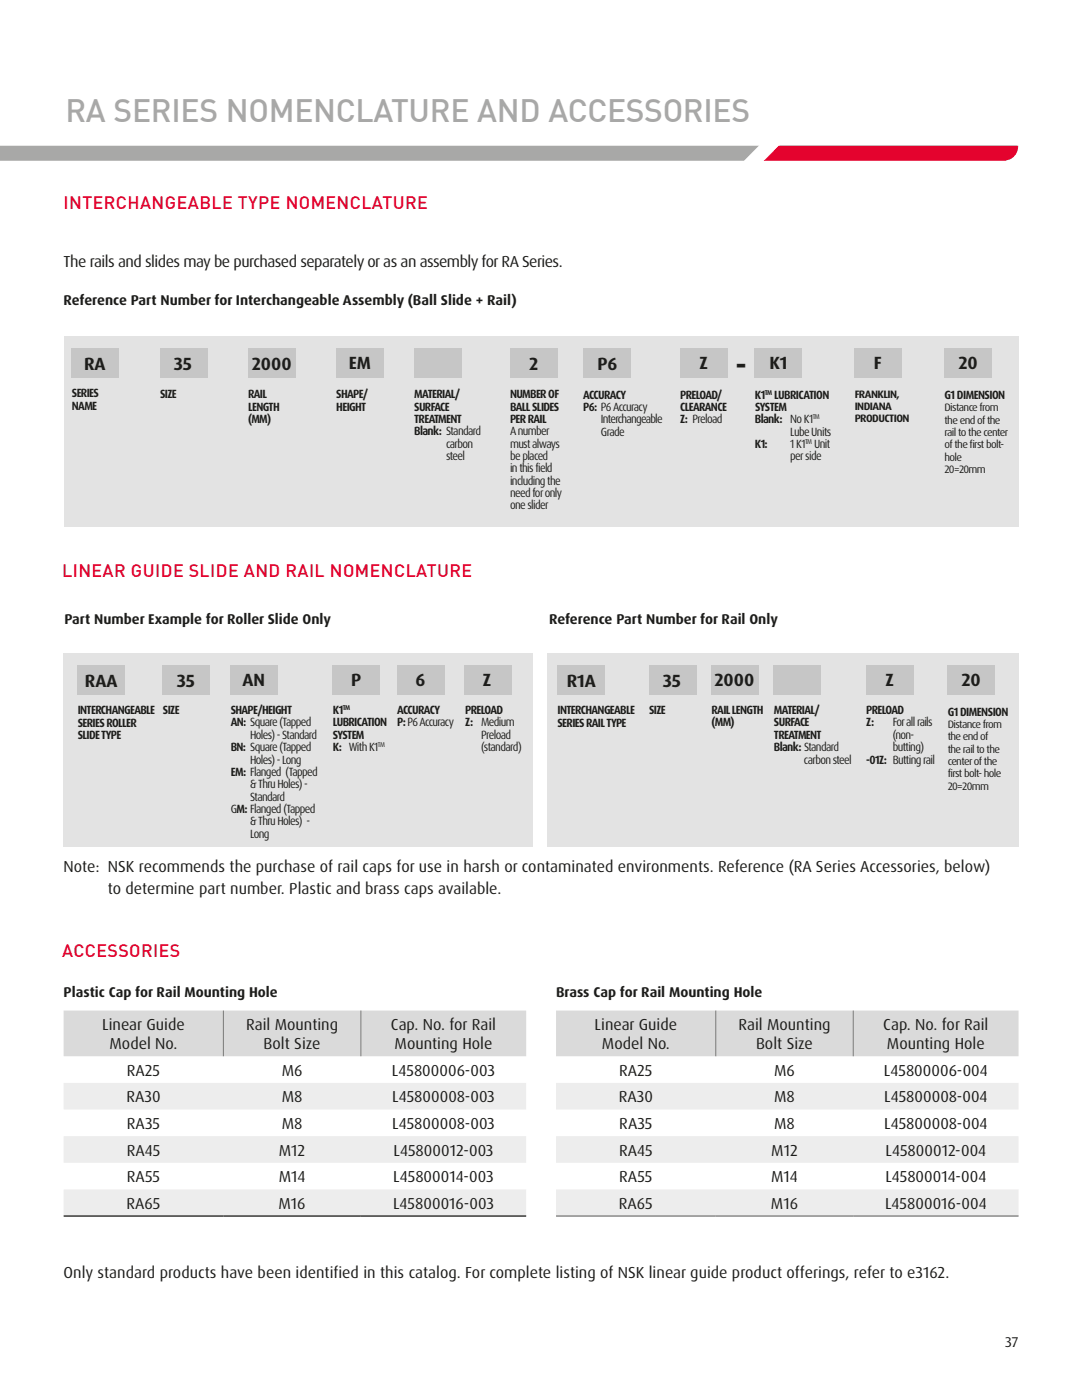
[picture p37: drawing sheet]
<svg xmlns="http://www.w3.org/2000/svg" width="216mm" height="279mm" viewBox="0 0 216 279" stroke-linecap="round" stroke-linejoin="round" font-family="sans-serif">
<defs><g id="words">
<text font-size="6.3" fill="#a8a8a7" x="13.1" y="24.4">RA SERIES NOMENCLATURE AND ACCESSORIES</text>
<text font-size="6.3" fill="#1d1d1b" x="146.7" y="75">-</text>
<g font-size="3.5" fill="#e4032e">
<text x="12.7" y="41.7">INTERCHANGEABLE TYPE NOMENCLATURE</text>
<text x="12.4" y="115.1">LINEAR GUIDE SLIDE AND RAIL NOMENCLATURE</text>
<text x="12.4" y="191">ACCESSORIES</text>
</g>
<g font-size="3.5" fill="#1d1d1b">
<text x="16.8" y="73.9">RA</text>
<text x="34.7" y="73.9">35</text>
<text x="50.2" y="73.9">2000</text>
<text x="69.6" y="73.7">EM</text>
<text x="105.6" y="73.8">2</text>
<text x="119.2" y="73.9">P6</text>
<text x="139.6" y="73.7">Z</text>
<text x="153.5" y="73.7">K1</text>
<text x="174.4" y="73.7">F</text>
<text x="191.2" y="73.7">20</text>
<text x="16.9" y="137.1">RAA</text>
<text x="35.3" y="137.1">35</text>
<text x="48.4" y="136.9">AN</text>
<text x="70.1" y="137">P</text>
<text x="82.9" y="137">6</text>
<text x="96.4" y="137">Z</text>
<text x="113.1" y="137.1">R1A</text>
<text x="132.3" y="137.1">35</text>
<text x="142.6" y="136.9">2000</text>
<text x="176.7" y="136.9">Z</text>
<text x="191.9" y="136.9">20</text>
</g>
<g font-size="3.2" fill="#1d1d1b">
<text x="12.7" y="53.2">The rails and slides may be purchased separately or as an assembly for RA Series.</text>
<text x="12.7" y="174.1">Note: NSK recommends the purchase of rail caps for use in harsh or contaminated environments. Reference (RA Series Accessories, below)</text>
<text x="21.5" y="178.3">to determine part number. Plastic and brass caps available.</text>
<text x="20.4" y="205.6">Linear Guide</text>
<text x="21.9" y="209.4">Model No.</text>
<text x="49.1" y="205.6">Rail Mounting</text>
<text x="52.6" y="209.4">Bolt Size</text>
<text x="78" y="205.6">Cap. No. for Rail</text>
<text x="78.7" y="209.4">Mounting Hole</text>
<text x="118.7" y="205.6">Linear Guide</text>
<text x="120.1" y="209.4">Model No.</text>
<text x="147.3" y="205.6">Rail Mounting</text>
<text x="150.9" y="209.4">Bolt Size</text>
<text x="176.3" y="205.6">Cap. No. for Rail</text>
<text x="177" y="209.4">Mounting Hole</text>
<text x="25.3" y="214.7">RA25</text>
<text x="56.2" y="214.7">M6</text>
<text x="78.2" y="214.7">L45800006-003</text>
<text x="123.6" y="214.7">RA25</text>
<text x="154.5" y="214.7">M6</text>
<text x="176.4" y="214.7">L45800006-004</text>
<text x="25.2" y="220">RA30</text>
<text x="56.2" y="220">M8</text>
<text x="78.2" y="220">L45800008-003</text>
<text x="123.5" y="220">RA30</text>
<text x="154.5" y="220">M8</text>
<text x="176.4" y="220">L45800008-004</text>
<text x="25.3" y="225.3">RA35</text>
<text x="56.2" y="225.3">M8</text>
<text x="78.2" y="225.3">L45800008-003</text>
<text x="123.6" y="225.3">RA35</text>
<text x="154.5" y="225.3">M8</text>
<text x="176.4" y="225.3">L45800008-004</text>
<text x="25.3" y="230.6">RA45</text>
<text x="55.6" y="230.6">M12</text>
<text x="78.5" y="230.6">L45800012-003</text>
<text x="123.5" y="230.6">RA45</text>
<text x="153.9" y="230.6">M12</text>
<text x="176.7" y="230.6">L45800012-004</text>
<text x="25.3" y="236">RA55</text>
<text x="55.6" y="236">M14</text>
<text x="78.5" y="236">L45800014-003</text>
<text x="123.6" y="236">RA55</text>
<text x="153.9" y="236">M14</text>
<text x="176.7" y="236">L45800014-004</text>
<text x="25.2" y="241.3">RA65</text>
<text x="55.6" y="241.3">M16</text>
<text x="78.4" y="241.3">L45800016-003</text>
<text x="123.5" y="241.3">RA65</text>
<text x="153.8" y="241.3">M16</text>
<text x="176.6" y="241.3">L45800016-004</text>
<text x="12.7" y="255">Only standard products have been identified in this catalog. For complete listing of NSK linear guide product offerings, refer to e3162.</text>
</g>
<g font-size="2.8" fill="#1d1d1b">
<text x="12.7" y="60.9">Reference Part Number for Interchangeable Assembly (Ball Slide + Rail)</text>
<text x="12.8" y="124.5">Part Number Example for Roller Slide Only</text>
<text x="109.6" y="124.5">Reference Part Number for Rail Only</text>
<text x="12.7" y="199.1">Plastic Cap for Rail Mounting Hole</text>
<text x="111" y="199.1">Brass Cap for Rail Mounting Hole</text>
<text x="200.6" y="268.9">37</text>
</g>
<g font-size="2.4" fill="#1d1d1b">
<text x="14.4" y="79.3">SERIES</text>
<text x="14.4" y="81.8">NAME</text>
<text x="31.9" y="79.5">SIZE</text>
<text x="49.5" y="79.5">RAIL</text>
<text x="49.5" y="81.9">LENGTH</text>
<text x="67.1" y="79.5">SHAPE/</text>
<text x="67.1" y="81.9">HEIGHT</text>
<text x="82.7" y="79.5">MATERIAL/</text>
<text x="82.7" y="82">SURFACE</text>
<text x="101.8" y="79.5">NUMBER OF</text>
<text x="101.8" y="81.9">BALL SLIDES</text>
<text x="116.4" y="79.5">ACCURACY</text>
<text x="116.4" y="82">P6: P6 Accuracy</text>
<text x="135.7" y="79.5">PRELOAD/</text>
<text x="135.7" y="82">CLEARANCE</text>
<text x="150.6" y="79.5">K1</text>
<text x="150.7" y="82">SYSTEM</text>
<text x="154.5" y="79.5">LUBRICATION</text>
<text x="188.5" y="79.6">G1 DIMENSION</text>
<text x="49.5" y="84.4">(MM)</text>
<text x="82.7" y="84.4">TREATMENT</text>
<text x="82.7" y="86.9">Blank: Standard</text>
<text x="89" y="89.4">carbon</text>
<text x="101.8" y="84.4">PER RAIL</text>
<text x="101.8" y="86.9">A number</text>
<text x="101.8" y="89.3">must always</text>
<text x="119.9" y="86.9">Grade</text>
<text x="119.9" y="84.5">Interchangeable</text>
<text x="135.7" y="84.5">Z: Preload</text>
<text x="150.6" y="84.5">Blank: No K1</text>
<text x="150.6" y="89.4">K1:</text>
<text x="157.7" y="86.9">Lube Units</text>
<text x="157.7" y="89.4">1 K1</text>
<text x="162.4" y="89.4">Unit</text>
<text x="89" y="91.8">steel</text>
<text x="101.8" y="91.8">be placed</text>
<text x="101.8" y="94.3">in this field</text>
<text x="157.7" y="91.9">perside</text>
<text x="101.8" y="96.7">including the</text>
<text x="101.8" y="99.2">need for only</text>
<text x="101.8" y="101.7">one slider</text>
<text x="15.5" y="142.5">INTERCHANGEABLE SIZE</text>
<text x="46" y="142.5">SHAPE/HEIGHT</text>
<text x="66.4" y="142.5">K1</text>
<text x="79.2" y="142.5">ACCURACY</text>
<text x="92.8" y="142.5">PRELOAD</text>
<text x="111.3" y="142.5">INTERCHANGEABLE</text>
<text x="129.5" y="142.5">SIZE</text>
<text x="142" y="142.5">RAIL LENGTH</text>
<text x="154.4" y="142.5">MATERIAL/</text>
<text x="172.8" y="142.5">PRELOAD</text>
<text x="189.1" y="142.8">G1 DIMENSION</text>
<text x="15.5" y="145">SERIES ROLLER</text>
<text x="15.5" y="147.5">SLIDE TYPE</text>
<text x="46" y="145">AN: Square (Tapped</text>
<text x="46" y="149.9">BN: Square (Tapped</text>
<text x="49.9" y="147.4">Holes) - Standard</text>
<text x="66.4" y="145">LUBRICATION</text>
<text x="66.4" y="147.4">SYSTEM</text>
<text x="66.4" y="149.9">K: With K1</text>
<text x="79.2" y="145">P:P6 Accuracy</text>
<text x="92.8" y="145">Z: Medium</text>
<text x="96" y="147.4">Preload</text>
<text x="96" y="149.9">(standard)</text>
<text x="111.3" y="145">SERIES RAIL TYPE</text>
<text x="142" y="145">(MM)</text>
<text x="154.4" y="145">SURFACE</text>
<text x="154.4" y="147.4">TREATMENT</text>
<text x="154.4" y="149.9">Blank: Standard</text>
<text x="172.8" y="145">Z:</text>
<text x="178.1" y="147.4">(non-</text>
<text x="178.1" y="149.9">butting)</text>
<text x="178.1" y="145">For all rails</text>
<text x="46" y="154.9">EM: Flanged (Tapped</text>
<text x="49.9" y="152.4">Holes) - Long</text>
<text x="160.4" y="152.4">carbon steel</text>
<text x="172.8" y="152.4">-01Z: Butting rail</text>
<text x="49.9" y="157.3">&amp;Thru Holes) -</text>
<text x="49.9" y="159.8">Standard</text>
<text x="46" y="162.3">GM: Flanged (Tapped</text>
<text x="49.9" y="164.7">&amp;Thru Holes) -</text>
<text x="49.9" y="167.2">Long</text>
</g>
<g font-size="2.1" fill="#1d1d1b">
<text x="170.5" y="79.4">FRANKLIN,</text>
<text x="170.5" y="81.8">INDIANA</text>
<text x="188.5" y="82.1">Distance from</text>
<text x="170.5" y="84.3">PRODUCTION</text>
<text x="188.5" y="84.5">the end of the</text>
<text x="188.5" y="87">rail to the center</text>
<text x="188.5" y="89.5">of the first bolt-</text>
<text x="188.5" y="91.9">hole</text>
<text x="188.5" y="94.4">20=20mm</text>
<text x="189.1" y="145.3">Distance from</text>
<text x="189.1" y="147.8">the end of</text>
<text x="189.1" y="150.2">the rail to the</text>
<text x="189.1" y="152.7">center of the</text>
<text x="189.1" y="155.2">first bolt- hole</text>
<text x="189.1" y="157.6">20=20mm</text>
</g>
<g font-size="1.4" fill="#1d1d1b">
<text x="152.6" y="78.7">TM</text>
<text x="162.2" y="83.7">TM</text>
<text x="160.6" y="88.6">TM</text>
<text x="68.4" y="141.7">TM</text>
<text x="75.4" y="149.1">TM</text>
</g>
</g></defs>
<path d="M151.5 28.4l-4.6 4.5" fill="none" stroke="#fff" stroke-width="1.5" stroke-linecap="butt"/>
<path d="M-.1 29.1h203.3a3 3 0 0 1-3.2 3h-200.1z" fill="#a8a8a7"/>
<path d="M148.8 32.1h2.1l2-1.8 1.9-1.3h48.3v3.1z" fill="#e4032e"/>
<path d="M156.1 26.3l-7.7 7.8" fill="none" stroke="#fff" stroke-width="2.8" stroke-linecap="butt"/>
<path d="M12.7 201.7h31.9v9.1h-31.9zM44.6 201.7h27.4v9.1h-27.4zM72 201.7h33v9.1h-33z" fill="#dadada"/>
<path d="M12.7 216.1h31.9v5.3h-31.9zM44.6 216.1h27.4v5.3h-27.4zM72 216.1h33v5.3h-33zM12.7 226.7h31.9v5.4h-31.9zM44.6 226.7h27.4v5.4h-27.4zM72 226.7h33v5.4h-33zM12.7 237.4h31.9v5.3h-31.9zM44.6 237.4h27.4v5.3h-27.4zM72 237.4h33v5.3h-33z" fill="#ededed"/>
<path d="M44.6 201.7v9.1M72 201.7v9.1" fill="none" stroke="#7c7b7b" stroke-width=".2"/>
<path d="M12.7 242.7h92.3" fill="none" stroke="#1d1d1b" stroke-width=".26"/>
<path d="M110.9 201.7h31.9v9.1h-31.9zM142.8 201.7h27.5v9.1h-27.5zM170.3 201.7h32.9v9.1h-32.9z" fill="#dadada"/>
<path d="M110.9 216.1h31.9v5.3h-31.9zM142.8 216.1h27.5v5.3h-27.5zM170.3 216.1h32.9v5.3h-32.9zM110.9 226.7h31.9v5.4h-31.9zM142.8 226.7h27.5v5.4h-27.5zM170.3 226.7h32.9v5.4h-32.9zM110.9 237.4h31.9v5.3h-31.9zM142.8 237.4h27.5v5.3h-27.5zM170.3 237.4h32.9v5.3h-32.9z" fill="#ededed"/>
<path d="M142.8 201.7v9.1M170.3 201.7v9.1" fill="none" stroke="#7c7b7b" stroke-width=".2"/>
<path d="M110.9 242.7h92.3" fill="none" stroke="#7c7b7b" stroke-width=".26"/>
<path d="M12.7 67.1h190.5v38h-190.5z" fill="#e3e3e3"/>
<g fill="#c6c6c6">
<path d="M14.4 69.5h9.3v6h-9.3z"/>
<path d="M31.9 69.5h9.4v6h-9.4z"/>
<path d="M49.5 69.5h9.4v6h-9.4z"/>
<path d="M67.1 69.5h9.4v6h-9.4z"/>
<path d="M82.7 69.5h9.4v6h-9.4z"/>
<path d="M101.8 69.4h9.4v6h-9.4z"/>
<path d="M116.4 69.5h9.4v6h-9.4z"/>
<path d="M135.7 69.5h9.4v6h-9.4z"/>
<path d="M150.6 69.5h9.4v6h-9.4z"/>
<path d="M188.5 69.5h9.4v6h-9.4z"/>
<path d="M170.5 69.5h9.4v6h-9.4z"/>
</g>
<path d="M12.7 130.4h93.7v38.7h-93.7z" fill="#e3e3e3"/>
<g fill="#c6c6c6">
<path d="M15.5 132.8h9.4v5.9h-9.4z"/>
<path d="M32.5 132.8h9.4v5.9h-9.4z"/>
<path d="M66.4 132.8h9.4v5.9h-9.4z"/>
<path d="M79.2 132.8h9.4v5.9h-9.4z"/>
<path d="M46 132.8h9.4v5.9h-9.4z"/>
<path d="M92.7 132.8h9.4v5.9h-9.4z"/>
</g>
<path d="M109.1 130.4h94.1v38.7h-94.1z" fill="#e3e3e3"/>
<g fill="#c6c6c6">
<path d="M111.3 132.8h9.3v5.9h-9.3z"/>
<path d="M129.5 132.8h9.4v5.9h-9.4z"/>
<path d="M142 132.8h9.4v5.9h-9.4z"/>
<path d="M154.4 132.8h9.4v5.9h-9.4z"/>
<path d="M172.8 132.8h9.4v5.9h-9.4z"/>
<path d="M189.1 132.7h9.4v6h-9.4z"/>
</g>
<use href="#words"/>
</svg>
